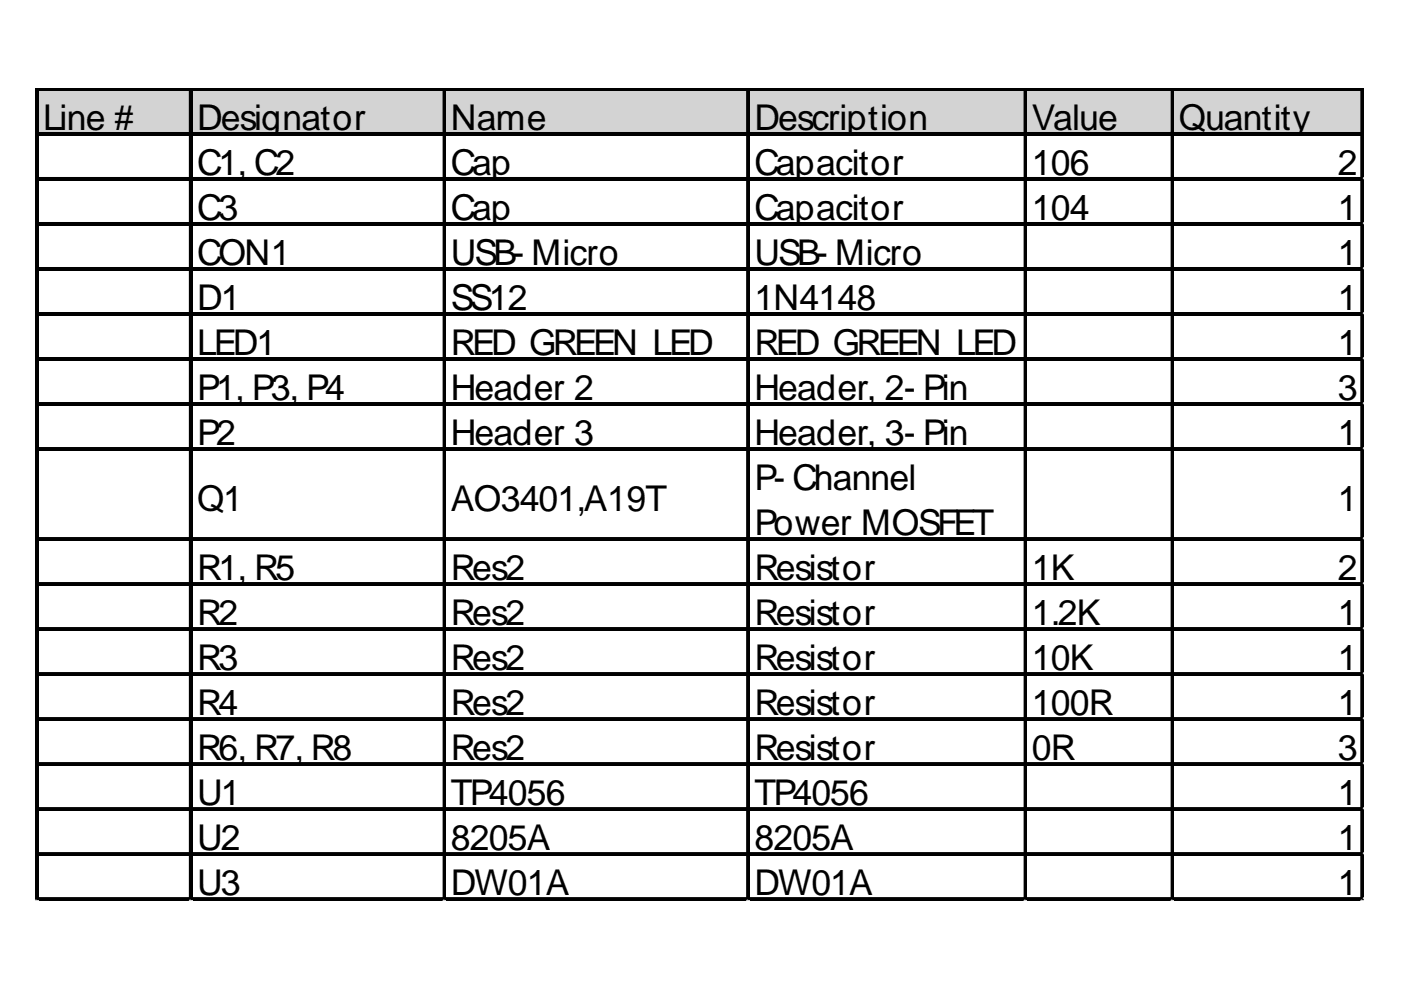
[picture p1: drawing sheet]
<svg xmlns="http://www.w3.org/2000/svg" width="297mm" height="210mm" viewBox="0 0 297 210" stroke-linecap="round" stroke-linejoin="round" font-family="sans-serif">
<defs><g id="words">
<g font-size="7.5">
<text x="9.1" y="27.5">Line #</text>
<text x="41.8" y="27.5">Designator</text>
<text x="95.6" y="27.5">Name</text>
<text x="160" y="27.5">Description</text>
<text x="218.8" y="27.5">Value</text>
<text x="250" y="27.5">Quantity</text>
<text x="41.8" y="37.1">C1, C2</text>
<text x="95.6" y="37.1">Cap</text>
<text x="160" y="37.1">Capacitor</text>
<text x="218.8" y="37.1">106</text>
<text x="283.6" y="37.1">2</text>
<text x="41.8" y="46.6">C3</text>
<text x="95.6" y="46.6">Cap</text>
<text x="160" y="46.6">Capacitor</text>
<text x="218.8" y="46.6">104</text>
<text x="283.6" y="46.6">1</text>
<text x="41.8" y="56.1">CON1</text>
<text x="95.6" y="56.1">USB- Micro</text>
<text x="160" y="56.1">USB- Micro</text>
<text x="283.6" y="56.1">1</text>
<text x="41.8" y="65.7">D1</text>
<text x="95.6" y="65.7">SS12</text>
<text x="160" y="65.7">1N4148</text>
<text x="283.6" y="65.7">1</text>
<text x="41.8" y="75.2">LED1</text>
<text x="95.6" y="75.2">RED_GREEN_LED</text>
<text x="160" y="75.2">RED_GREEN_LED</text>
<text x="283.6" y="75.2">1</text>
<text x="41.8" y="84.8">P1, P3, P4</text>
<text x="95.6" y="84.8">Header 2</text>
<text x="160" y="84.8">Header, 2- Pin</text>
<text x="283.6" y="84.8">3</text>
<text x="41.8" y="94.3">P2</text>
<text x="95.6" y="94.3">Header 3</text>
<text x="160" y="94.3">Header, 3- Pin</text>
<text x="283.6" y="94.3">1</text>
<text x="160" y="103.9">P- Channel</text>
<text x="41.8" y="108.4">Q1</text>
<text x="95.6" y="108.4">AO3401,A19T</text>
<text x="160" y="113.4">Power MOSFET</text>
<text x="283.6" y="108.4">1</text>
<text x="41.8" y="122.9">R1, R5</text>
<text x="95.6" y="122.9">Res2</text>
<text x="160" y="122.9">Resistor</text>
<text x="218.8" y="122.9">1K</text>
<text x="283.6" y="122.9">2</text>
<text x="41.8" y="132.5">R2</text>
<text x="95.6" y="132.5">Res2</text>
<text x="160" y="132.5">Resistor</text>
<text x="218.8" y="132.5">1.2K</text>
<text x="283.6" y="132.5">1</text>
<text x="41.8" y="142">R3</text>
<text x="95.6" y="142">Res2</text>
<text x="160" y="142">Resistor</text>
<text x="218.8" y="142">10K</text>
<text x="283.6" y="142">1</text>
<text x="41.8" y="151.6">R4</text>
<text x="95.6" y="151.6">Res2</text>
<text x="160" y="151.6">Resistor</text>
<text x="218.8" y="151.6">100R</text>
<text x="283.6" y="151.6">1</text>
<text x="41.8" y="161.1">R6, R7, R8</text>
<text x="95.6" y="161.1">Res2</text>
<text x="160" y="161.1">Resistor</text>
<text x="218.8" y="161.1">0R</text>
<text x="283.6" y="161.1">3</text>
<text x="41.8" y="170.7">U1</text>
<text x="95.6" y="170.7">TP4056</text>
<text x="160" y="170.7">TP4056</text>
<text x="283.6" y="170.7">1</text>
<text x="41.8" y="180.2">U2</text>
<text x="95.6" y="180.2">8205A</text>
<text x="160" y="180.2">8205A</text>
<text x="283.6" y="180.2">1</text>
<text x="41.8" y="189.7">U3</text>
<text x="95.6" y="189.7">DW01A</text>
<text x="160" y="189.7">DW01A</text>
<text x="283.6" y="189.7">1</text>
</g>
</g></defs>
<path d="M8.1 19.1h281.1v9.6h-281.1z" fill="#d3d3d3"/>
<g fill="none" stroke="#000" stroke-width=".5">
<path d="M7.6 18.7v172.3M8.1 18.7h281.1M40.3 19.2v171.8M94.1 19.2v171.8M158.4 19.2v171.8M217.3 19.2v171.8M248.4 19.2v171.8M288.7 19.2v171.8M8.1 28.2h281.1M8.1 37.8h281.1M8.1 47.3h281.1M8.1 56.9h281.1"/>
<path d="M8.1 66.4h281.1M8.1 75.9h281.1M8.1 85.5h281.1M8.1 95h281.1M8.1 114.1h281.1M8.1 123.7h281.1M8.1 133.2h281.1M8.1 142.7h281.1M8.1 152.3h281.1M8.1 161.8h281.1M8.1 171.4h281.1M8.1 180.9h281.1"/>
<path d="M8.1 190.5h281.1"/>
</g>
<g fill="#000">
<path d="M7.6 18.7h.5v172.3h-.5zM8.1 18.7h281.1v.5h-281.1zM40.3 19.2h.5v171.8h-.5zM94.1 19.2h.5v171.8h-.5zM158.4 19.2h.6v171.8h-.6zM217.3 19.2h.5v171.8h-.5zM248.4 19.2h.5v171.8h-.5zM288.7 19.2h.5v171.8h-.5zM8.1 28.2h281.1v.5h-281.1zM8.1 37.8h281.1v.5h-281.1zM8.1 47.3h281.1v.5h-281.1zM8.1 56.9h281.1v.5h-281.1z"/>
<path d="M8.1 66.4h281.1v.5h-281.1zM8.1 75.9h281.1v.5h-281.1zM8.1 85.5h281.1v.5h-281.1zM8.1 95h281.1v.5h-281.1zM8.1 114.1h281.1v.5h-281.1zM8.1 123.7h281.1v.5h-281.1zM8.1 133.2h281.1v.5h-281.1zM8.1 142.7h281.1v.5h-281.1zM8.1 152.3h281.1v.5h-281.1zM8.1 161.8h281.1v.5h-281.1zM8.1 171.4h281.1v.5h-281.1zM8.1 180.9h281.1v.5h-281.1z"/>
<path d="M8.1 190.5h281.1v.5h-281.1z"/>
</g>
<path d="M7.6 191h.1" fill="none" stroke="#d4d4d4" stroke-width=".5"/>
<path d="M7.6 191h.5z" fill="#d4d4d4"/>
<path d="M40.3 191h.1" fill="none" stroke="#d4d4d4" stroke-width=".5"/>
<path d="M40.3 191h.5z" fill="#d4d4d4"/>
<path d="M94.1 191h.1" fill="none" stroke="#d4d4d4" stroke-width=".5"/>
<path d="M94.1 191h.5z" fill="#d4d4d4"/>
<path d="M158.4 191h.1" fill="none" stroke="#d4d4d4" stroke-width=".5"/>
<path d="M158.4 191h.6z" fill="#d4d4d4"/>
<path d="M217.3 191h.1" fill="none" stroke="#d4d4d4" stroke-width=".5"/>
<path d="M217.3 191h.5z" fill="#d4d4d4"/>
<path d="M248.4 191h.1" fill="none" stroke="#d4d4d4" stroke-width=".5"/>
<path d="M248.4 191h.5z" fill="#d4d4d4"/>
<path d="M288.7 191h.1" fill="none" stroke="#d4d4d4" stroke-width=".5"/>
<path d="M288.7 191h.5z" fill="#d4d4d4"/>
<path d="M289.2 37.8h.1" fill="none" stroke="#d4d4d4" stroke-width=".5"/>
<path d="M289.2 37.8v.5z" fill="#d4d4d4"/>
<path d="M289.2 47.3h.1" fill="none" stroke="#d4d4d4" stroke-width=".5"/>
<path d="M289.2 47.3v.5z" fill="#d4d4d4"/>
<path d="M289.2 56.9h.1" fill="none" stroke="#d4d4d4" stroke-width=".5"/>
<path d="M289.2 56.9v.5z" fill="#d4d4d4"/>
<path d="M289.2 66.4h.1" fill="none" stroke="#d4d4d4" stroke-width=".5"/>
<path d="M289.2 66.4v.5z" fill="#d4d4d4"/>
<path d="M289.2 75.9h.1" fill="none" stroke="#d4d4d4" stroke-width=".5"/>
<path d="M289.2 75.9v.5z" fill="#d4d4d4"/>
<path d="M289.2 85.5h.1" fill="none" stroke="#d4d4d4" stroke-width=".5"/>
<path d="M289.2 85.5v.5z" fill="#d4d4d4"/>
<path d="M289.2 95h.1" fill="none" stroke="#d4d4d4" stroke-width=".5"/>
<path d="M289.2 95v.5z" fill="#d4d4d4"/>
<path d="M289.2 114.1h.1" fill="none" stroke="#d4d4d4" stroke-width=".5"/>
<path d="M289.2 114.1v.5z" fill="#d4d4d4"/>
<path d="M289.2 123.7h.1" fill="none" stroke="#d4d4d4" stroke-width=".5"/>
<path d="M289.2 123.7v.5z" fill="#d4d4d4"/>
<path d="M289.2 133.2h.1" fill="none" stroke="#d4d4d4" stroke-width=".5"/>
<path d="M289.2 133.2v.5z" fill="#d4d4d4"/>
<path d="M289.2 142.7h.1" fill="none" stroke="#d4d4d4" stroke-width=".5"/>
<path d="M289.2 142.7v.5z" fill="#d4d4d4"/>
<path d="M289.2 152.3h.1" fill="none" stroke="#d4d4d4" stroke-width=".5"/>
<path d="M289.2 152.3v.5z" fill="#d4d4d4"/>
<path d="M289.2 161.8h.1" fill="none" stroke="#d4d4d4" stroke-width=".5"/>
<path d="M289.2 161.8v.5z" fill="#d4d4d4"/>
<path d="M289.2 171.4h.1" fill="none" stroke="#d4d4d4" stroke-width=".5"/>
<path d="M289.2 171.4v.5z" fill="#d4d4d4"/>
<path d="M289.2 180.9h.1" fill="none" stroke="#d4d4d4" stroke-width=".5"/>
<path d="M289.2 180.9v.5z" fill="#d4d4d4"/>
<path d="M289.2 190.5h.1" fill="none" stroke="#d4d4d4" stroke-width=".5"/>
<path d="M289.2 190.5v.5z" fill="#d4d4d4"/>
<use href="#words"/>
</svg>
